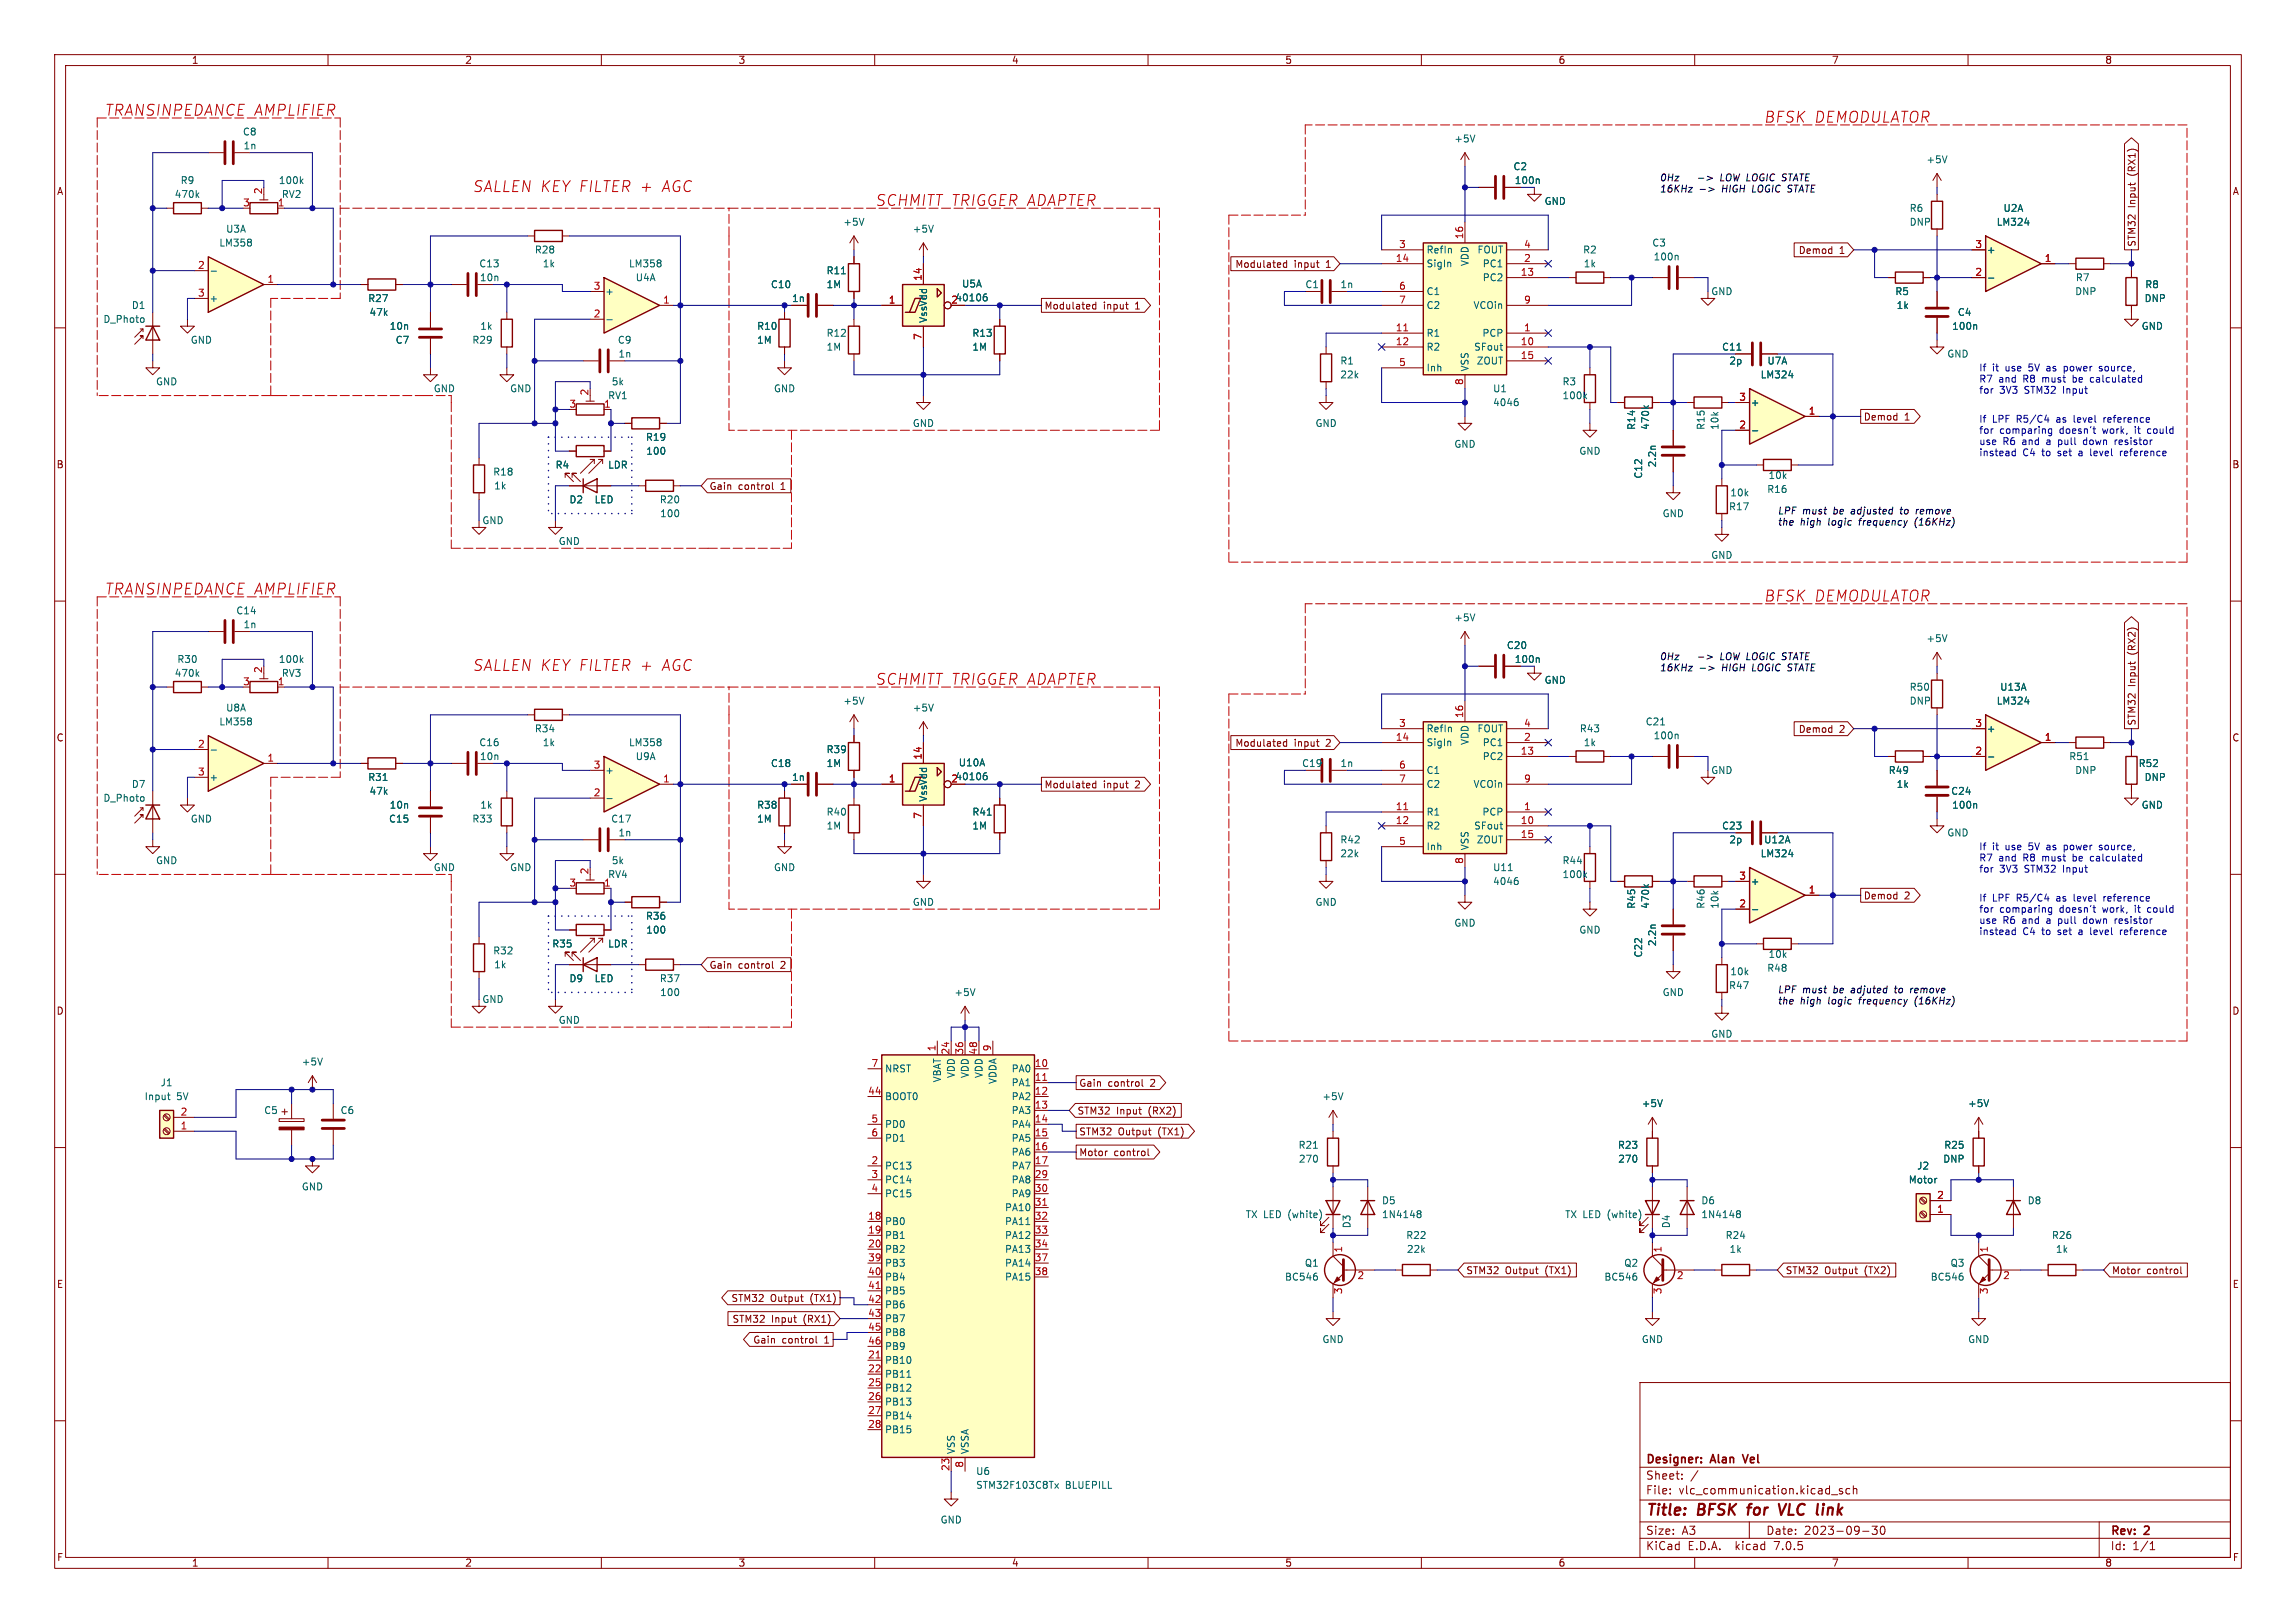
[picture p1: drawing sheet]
<svg xmlns="http://www.w3.org/2000/svg" width="420mm" height="297mm" viewBox="0 0 420 297" stroke-linecap="round" stroke-linejoin="round" font-family="sans-serif">
<defs><g id="words">
<g font-size="2.8" fill="#c20000">
<text x="19" y="21.3">TRANSINPEDANCE AMPLIFIER</text>
<text x="322.6" y="22.6">BFSK DEMODULATOR</text>
<text x="86.4" y="35.3">SALLEN KEY FILTER +</text>
<text x="120.8" y="35.3">AGC</text>
<text x="160" y="37.9">SCHMITT TRIGGER ADAPTER</text>
<text x="19" y="109">TRANSINPEDANCE AMPLIFIER</text>
<text x="322.6" y="110.2">BFSK DEMODULATOR</text>
<text x="86.4" y="122.9">SALLEN KEY FILTER +</text>
<text x="120.8" y="122.9">AGC</text>
<text x="160" y="125.5">SCHMITT TRIGGER ADAPTER</text>
</g>
<g font-size="2.8" fill="#840000">
<text x="301" y="277.8">Title:</text>
<text x="310.4" y="277.8">BFSK for</text>
<text x="326.5" y="277.8">VLC link</text>
</g>
<g font-size="2.1" fill="#840000">
<text x="301" y="268.1">Designer:</text>
<text x="312.9" y="268.1">Alan</text>
<text x="319.3" y="268.1">Vel</text>
<text x="301" y="273.6">File:</text>
<text x="301" y="270.9">Sheet:</text>
<text x="307" y="273.6">vlc_communication.kicad_sch</text>
<text x="301" y="281">Size:</text>
<text x="307.6" y="281">A3</text>
<text x="323" y="281">Date:</text>
<text x="329.9" y="281">2023-09-30</text>
<text x="386" y="281.2">Rev:</text>
<text x="392.2" y="281.2">2</text>
<text x="301" y="283.8">KiCad</text>
<text x="308.6" y="283.8">E.D.A.</text>
<text x="317.4" y="283.8">kicad</text>
<text x="324.5" y="283.8">7.0.5</text>
<text x="386" y="283.8">Id:</text>
<text x="390" y="283.8">1/1</text>
</g>
<g font-size="1.8" fill="#840000">
<text x="35" y="11.8">1</text>
<text x="85" y="11.8">2</text>
<text x="135" y="11.8">3</text>
<text x="185" y="11.8">4</text>
<text x="235" y="11.8">5</text>
<text x="285" y="11.8">6</text>
<text x="335" y="11.8">7</text>
<text x="385" y="11.8">8</text>
<text x="10.4" y="35.8">A</text>
<text x="390.8" y="32.2" transform="rotate(-90 390.8 32.2)">(RX1)</text>
<text x="408.4" y="35.8">A</text>
<text x="390.8" y="38.1" transform="rotate(-90 390.8 38.1)">Input</text>
<text x="329" y="46.6">Demod</text>
<text x="336.5" y="46.6">1</text>
<text x="390.8" y="45.2" transform="rotate(-90 390.8 45.2)">STM32</text>
<text x="226" y="49.2">Modulated</text>
<text x="236.7" y="49.2">input</text>
<text x="242.6" y="49.2">1</text>
<text x="191" y="56.8">Modulated</text>
<text x="201.7" y="56.8">input</text>
<text x="207.6" y="56.8">1</text>
<text x="340.8" y="77.1">Demod</text>
<text x="348.3" y="77.1">1</text>
<text x="10.3" y="85.8">B</text>
<text x="129.7" y="89.8">Gain</text>
<text x="135" y="89.8">control</text>
<text x="142.8" y="89.8">1</text>
<text x="408.3" y="85.8">B</text>
<text x="390.8" y="119.9" transform="rotate(-90 390.8 119.9)">(RX2)</text>
<text x="390.8" y="125.7" transform="rotate(-90 390.8 125.7)">Input</text>
<text x="10.3" y="135.8">C</text>
<text x="226" y="136.8">Modulated</text>
<text x="236.7" y="136.8">input</text>
<text x="242.6" y="136.8">2</text>
<text x="329" y="134.3">Demod</text>
<text x="336.5" y="134.3">2</text>
<text x="390.8" y="132.9" transform="rotate(-90 390.8 132.9)">STM32</text>
<text x="408.3" y="135.8">C</text>
<text x="191" y="144.4">Modulated</text>
<text x="201.7" y="144.4">input</text>
<text x="207.6" y="144.4">2</text>
<text x="340.8" y="164.7">Demod</text>
<text x="348.3" y="164.7">2</text>
<text x="129.7" y="177.4">Gain</text>
<text x="135" y="177.4">control</text>
<text x="142.8" y="177.4">2</text>
<text x="10.3" y="185.8">D</text>
<text x="408.3" y="185.8">D</text>
<text x="197.3" y="199">Gain</text>
<text x="202.6" y="199">control</text>
<text x="210.4" y="199">2</text>
<text x="197" y="204.1">STM32</text>
<text x="197.3" y="207.9">STM32</text>
<text x="204.2" y="204.1">Input</text>
<text x="204.5" y="207.9">Output</text>
<text x="210" y="204.1">(RX2)</text>
<text x="211.8" y="207.9">(TX1)</text>
<text x="197.3" y="211.7">Motor</text>
<text x="203.7" y="211.7">control</text>
<text x="268.1" y="233.3">STM32</text>
<text x="275.3" y="233.3">Output</text>
<text x="282.6" y="233.3">(TX1)</text>
<text x="326.6" y="233.3">STM32</text>
<text x="333.7" y="233.3">Output</text>
<text x="341" y="233.3">(TX2)</text>
<text x="386.2" y="233.3">Motor</text>
<text x="392.6" y="233.3">control</text>
<text x="10.4" y="235.8">E</text>
<text x="133.8" y="238.4">STM32</text>
<text x="140.9" y="238.4">Output</text>
<text x="148.2" y="238.4">(TX1)</text>
<text x="408.3" y="235.8">E</text>
<text x="134" y="242.2">STM32</text>
<text x="141.1" y="242.2">Input</text>
<text x="147" y="242.2">(RX1)</text>
<text x="137.8" y="246">Gain</text>
<text x="143" y="246">control</text>
<text x="150.8" y="246">1</text>
<text x="10.4" y="285.8">F</text>
<text x="35" y="286.8">1</text>
<text x="85" y="286.8">2</text>
<text x="135" y="286.8">3</text>
<text x="185" y="286.8">4</text>
<text x="235" y="286.8">5</text>
<text x="285" y="286.8">6</text>
<text x="335" y="286.8">7</text>
<text x="385" y="286.8">8</text>
<text x="408.4" y="285.8">F</text>
</g>
<g font-size="1.8" fill="#006464">
<text x="44.4" y="25">C8</text>
<text x="44.5" y="27.5">1n</text>
<text x="266" y="26.2">+5V</text>
<text x="33" y="33.8">R9</text>
<text x="50.9" y="33.8">100k</text>
<text x="276.8" y="31.3">C2</text>
<text x="277" y="33.8">100n</text>
<text x="352.3" y="30">+5V</text>
<text x="31.9" y="36.4">470k</text>
<text x="51.5" y="36.4">RV2</text>
<text x="154.2" y="41.5">+5V</text>
<text x="282.5" y="37.7">GND</text>
<text x="349.3" y="38.9">R6</text>
<text x="349.3" y="41.5">DNP</text>
<text x="365.2" y="41.5">LM324</text>
<text x="366.4" y="38.9">U2A</text>
<text x="40.1" y="45.3">LM358</text>
<text x="41.3" y="42.7">U3A</text>
<text x="97.8" y="46.5">R28</text>
<text x="166.9" y="42.7">+5V</text>
<text x="260.9" y="46.5">RefIn</text>
<text x="270.2" y="46.5">FOUT</text>
<text x="289.5" y="46.5">R2</text>
<text x="302.2" y="45.3">C3</text>
<text x="302.4" y="47.8">100n</text>
<text x="363.3" y="46.5">+</text>
<text x="87.6" y="49.1">C13</text>
<text x="87.7" y="51.6">10n</text>
<text x="99.2" y="49.1">1k</text>
<text x="115" y="49.1">LM358</text>
<text x="116.2" y="51.6">U4A</text>
<text x="141" y="52.9">C10</text>
<text x="151.1" y="50.4">R11</text>
<text x="151.1" y="52.9">1M</text>
<text x="175.9" y="52.8">U5A</text>
<text x="238.7" y="52.9">C1</text>
<text x="245.1" y="52.9">1n</text>
<text x="260.9" y="49.1">SigIn</text>
<text x="268.8" y="48.7" transform="rotate(-90 268.8 48.7)">VDD</text>
<text x="271.2" y="51.6">PC2</text>
<text x="271.2" y="49.1">PC1</text>
<text x="289.6" y="49.1">1k</text>
<text x="379.7" y="51.6">R7</text>
<text x="392.4" y="52.9">R8</text>
<text x="18.9" y="59.2">D_Photo</text>
<text x="24.1" y="56.7">D1</text>
<text x="38.2" y="55.4">+</text>
<text x="67.3" y="55.4">R27</text>
<text x="67.5" y="58">47k</text>
<text x="110.6" y="54.2">+</text>
<text x="144.8" y="55.4">1n</text>
<text x="169.7" y="59.2" transform="rotate(-90 169.7 59.2)">VssVdd</text>
<text x="260.9" y="54.2">C1</text>
<text x="260.9" y="56.7">C2</text>
<text x="269.5" y="56.7">VCOin</text>
<text x="313" y="54.2">GND</text>
<text x="346.6" y="54.2">R5</text>
<text x="346.9" y="56.7">1k</text>
<text x="358.1" y="58">C4</text>
<text x="379.5" y="54.2">DNP</text>
<text x="392.2" y="55.4">DNP</text>
<text x="34.8" y="63.1">GND</text>
<text x="71.2" y="60.5">10n</text>
<text x="72.3" y="63.1">C7</text>
<text x="86.3" y="63.1">R29</text>
<text x="87.8" y="60.5">1k</text>
<text x="113" y="63.1">C9</text>
<text x="113.1" y="65.6">1n</text>
<text x="138.4" y="60.5">R10</text>
<text x="138.4" y="63.1">1M</text>
<text x="151.1" y="61.8">R12</text>
<text x="151.1" y="64.3">1M</text>
<text x="177.8" y="61.8">R13</text>
<text x="177.8" y="64.3">1M</text>
<text x="260.9" y="61.8">R1</text>
<text x="260.9" y="64.3">R2</text>
<text x="269.6" y="64.3">SFout</text>
<text x="271.1" y="61.8">PCP</text>
<text x="314.9" y="64.3">C11</text>
<text x="356.1" y="65.6">GND</text>
<text x="357" y="60.5">100n</text>
<text x="391.7" y="60.5">GND</text>
<text x="28.5" y="70.7">GND</text>
<text x="79.3" y="71.9">GND</text>
<text x="93.3" y="71.9">GND</text>
<text x="111.8" y="70.7">5k</text>
<text x="141.5" y="71.9">GND</text>
<text x="245.1" y="66.9">R1</text>
<text x="245.1" y="69.4">22k</text>
<text x="260.9" y="68.1">Inh</text>
<text x="268.8" y="68.1" transform="rotate(-90 268.8 68.1)">VSS</text>
<text x="270.1" y="66.9">ZOUT</text>
<text x="273.1" y="71.9">U1</text>
<text x="285.8" y="70.7">R3</text>
<text x="316.3" y="66.9">2p</text>
<text x="322" y="69.4">LM324</text>
<text x="323.2" y="66.9">U7A</text>
<text x="111.2" y="73.2">RV1</text>
<text x="273.1" y="74.5">4046</text>
<text x="285.8" y="73.2">100k</text>
<text x="320.2" y="74.5">+</text>
<text x="118.1" y="80.8">R19</text>
<text x="118.2" y="83.4">100</text>
<text x="166.9" y="78.3">GND</text>
<text x="240.6" y="78.3">GND</text>
<text x="266" y="82.1">GND</text>
<text x="288.8" y="83.4">GND</text>
<text x="299.3" y="78.7" transform="rotate(-90 299.3 78.7)">R14</text>
<text x="301.8" y="78.7" transform="rotate(-90 301.8 78.7)">470k</text>
<text x="312" y="78.7" transform="rotate(-90 312 78.7)">R15</text>
<text x="314.5" y="78.7" transform="rotate(-90 314.5 78.7)">10k</text>
<text x="90.2" y="87.2">R18</text>
<text x="90.3" y="89.7">1k</text>
<text x="101.6" y="85.9">R4</text>
<text x="111.2" y="85.9">LDR</text>
<text x="300.5" y="87.6" transform="rotate(-90 300.5 87.6)">C12</text>
<text x="303.1" y="85.6" transform="rotate(-90 303.1 85.6)">2.2n</text>
<text x="323.4" y="87.8">10k</text>
<text x="104.1" y="92.3">D2</text>
<text x="108.7" y="92.3">LED</text>
<text x="120.6" y="92.3">R20</text>
<text x="120.7" y="94.8">100</text>
<text x="304.1" y="94.8">GND</text>
<text x="316.2" y="93.5">R17</text>
<text x="316.5" y="91">10k</text>
<text x="323.2" y="90.4">R16</text>
<text x="88.2" y="96.1">GND</text>
<text x="102.1" y="99.9">GND</text>
<text x="313" y="102.4">GND</text>
<text x="43.2" y="112.6">C14</text>
<text x="266" y="113.9">+5V</text>
<text x="44.5" y="115.1">1n</text>
<text x="275.6" y="118.9">C20</text>
<text x="352.3" y="117.7">+5V</text>
<text x="31.9" y="124">470k</text>
<text x="32.4" y="121.5">R30</text>
<text x="50.9" y="121.5">100k</text>
<text x="51.5" y="124">RV3</text>
<text x="277" y="121.5">100n</text>
<text x="282.5" y="125.3">GND</text>
<text x="41.3" y="130.4">U8A</text>
<text x="154.2" y="129.1">+5V</text>
<text x="166.9" y="130.4">+5V</text>
<text x="349.3" y="126.6">R50</text>
<text x="349.3" y="129.1">DNP</text>
<text x="365.2" y="129.1">LM324</text>
<text x="365.8" y="126.6">U13A</text>
<text x="40.1" y="132.9">LM358</text>
<text x="87.6" y="136.7">C16</text>
<text x="97.8" y="134.2">R34</text>
<text x="99.2" y="136.7">1k</text>
<text x="115" y="136.7">LM358</text>
<text x="151.1" y="138">R39</text>
<text x="260.9" y="136.7">SigIn</text>
<text x="260.9" y="134.2">RefIn</text>
<text x="268.8" y="136.3" transform="rotate(-90 268.8 136.3)">VDD</text>
<text x="270.2" y="134.2">FOUT</text>
<text x="271.2" y="136.7">PC1</text>
<text x="288.9" y="134.2">R43</text>
<text x="289.6" y="136.7">1k</text>
<text x="301" y="132.9">C21</text>
<text x="302.4" y="135.4">100n</text>
<text x="363.3" y="134.2">+</text>
<text x="38.2" y="143.1">+</text>
<text x="67.3" y="143.1">R31</text>
<text x="87.7" y="139.3">10n</text>
<text x="110.6" y="141.8">+</text>
<text x="116.2" y="139.3">U9A</text>
<text x="141" y="140.5">C18</text>
<text x="144.8" y="143.1">1n</text>
<text x="151.1" y="140.5">1M</text>
<text x="175.3" y="140.4">U10A</text>
<text x="238.1" y="140.5">C19</text>
<text x="245.1" y="140.5">1n</text>
<text x="260.9" y="141.8">C1</text>
<text x="271.2" y="139.3">PC2</text>
<text x="313" y="141.8">GND</text>
<text x="345.4" y="141.8">R49</text>
<text x="378.4" y="139.3">R51</text>
<text x="379.5" y="141.8">DNP</text>
<text x="391.1" y="140.5">R52</text>
<text x="392.2" y="143.1">DNP</text>
<text x="18.9" y="146.9">D_Photo</text>
<text x="24.1" y="144.3">D7</text>
<text x="67.5" y="145.6">47k</text>
<text x="71.2" y="148.1">10n</text>
<text x="87.8" y="148.1">1k</text>
<text x="138.4" y="148.1">R38</text>
<text x="151.1" y="149.4">R40</text>
<text x="169.7" y="146.8" transform="rotate(-90 169.7 146.8)">VssVdd</text>
<text x="177.8" y="149.4">R41</text>
<text x="260.9" y="149.4">R1</text>
<text x="260.9" y="144.3">C2</text>
<text x="269.5" y="144.3">VCOin</text>
<text x="271.1" y="149.4">PCP</text>
<text x="346.9" y="144.3">1k</text>
<text x="356.9" y="145.6">C24</text>
<text x="357" y="148.1">100n</text>
<text x="391.7" y="148.1">GND</text>
<text x="34.8" y="150.7">GND</text>
<text x="71.1" y="150.7">C15</text>
<text x="86.3" y="150.7">R33</text>
<text x="111.7" y="150.7">C17</text>
<text x="113.1" y="153.2">1n</text>
<text x="138.4" y="150.7">1M</text>
<text x="151.1" y="152">1M</text>
<text x="177.8" y="152">1M</text>
<text x="245.1" y="154.5">R42</text>
<text x="260.9" y="152">R2</text>
<text x="260.9" y="155.8">Inh</text>
<text x="268.8" y="155.7" transform="rotate(-90 268.8 155.7)">VSS</text>
<text x="269.6" y="152">SFout</text>
<text x="270.1" y="154.5">ZOUT</text>
<text x="314.9" y="152">C23</text>
<text x="316.3" y="154.5">2p</text>
<text x="322.6" y="154.5">U12A</text>
<text x="356.1" y="153.2">GND</text>
<text x="28.5" y="158.3">GND</text>
<text x="79.3" y="159.6">GND</text>
<text x="93.3" y="159.6">GND</text>
<text x="111.2" y="160.8">RV4</text>
<text x="111.8" y="158.3">5k</text>
<text x="141.5" y="159.6">GND</text>
<text x="245.1" y="157">22k</text>
<text x="273.1" y="159.6">U11</text>
<text x="285.8" y="158.3">R44</text>
<text x="285.8" y="160.8">100k</text>
<text x="322" y="157">LM324</text>
<text x="166.9" y="165.9">GND</text>
<text x="240.6" y="165.9">GND</text>
<text x="273.1" y="162.1">4046</text>
<text x="299.3" y="166.4" transform="rotate(-90 299.3 166.4)">R45</text>
<text x="301.8" y="166.4" transform="rotate(-90 301.8 166.4)">470k</text>
<text x="312" y="166.4" transform="rotate(-90 312 166.4)">R46</text>
<text x="314.5" y="166.4" transform="rotate(-90 314.5 166.4)">10k</text>
<text x="320.2" y="162.1">+</text>
<text x="101" y="173.5">R35</text>
<text x="111.2" y="173.5">LDR</text>
<text x="118.1" y="168.5">R36</text>
<text x="118.2" y="171">100</text>
<text x="266" y="169.7">GND</text>
<text x="288.8" y="171">GND</text>
<text x="303.1" y="173.2" transform="rotate(-90 303.1 173.2)">2.2n</text>
<text x="90.2" y="174.8">R32</text>
<text x="90.3" y="177.4">1k</text>
<text x="104.1" y="179.9">D9</text>
<text x="108.7" y="179.9">LED</text>
<text x="120.6" y="179.9">R37</text>
<text x="300.5" y="175.3" transform="rotate(-90 300.5 175.3)">C22</text>
<text x="316.5" y="178.6">10k</text>
<text x="323.2" y="178">R48</text>
<text x="323.4" y="175.5">10k</text>
<text x="88.2" y="183.7">GND</text>
<text x="120.7" y="182.4">100</text>
<text x="174.5" y="182.4">+5V</text>
<text x="304.1" y="182.4">GND</text>
<text x="316.2" y="181.2">R47</text>
<text x="102.1" y="187.5">GND</text>
<text x="313" y="190.1">GND</text>
<text x="55.2" y="195.1">+5V</text>
<text x="161.8" y="196.4">NRST</text>
<text x="174.8" y="197.3" transform="rotate(-90 174.8 197.3)">VDD</text>
<text x="177.4" y="197.3" transform="rotate(-90 177.4 197.3)">VDD</text>
<text x="179.9" y="197.3" transform="rotate(-90 179.9 197.3)">VDD</text>
<text x="185" y="196.4">PA0</text>
<text x="26.4" y="201.5">Input</text>
<text x="29.3" y="198.9">J1</text>
<text x="32.3" y="201.5">5V</text>
<text x="161.8" y="201.5">BOOT0</text>
<text x="172.3" y="198.1" transform="rotate(-90 172.3 198.1)">VBAT</text>
<text x="182.4" y="198.4" transform="rotate(-90 182.4 198.4)">VDDA</text>
<text x="185" y="198.9">PA1</text>
<text x="185" y="201.5">PA2</text>
<text x="241.8" y="201.5">+5V</text>
<text x="300.3" y="202.8">+5V</text>
<text x="360" y="202.8">+5V</text>
<text x="48.3" y="204">C5</text>
<text x="62.2" y="204">C6</text>
<text x="161.8" y="206.6">PD0</text>
<text x="161.8" y="209.1">PD1</text>
<text x="185" y="204">PA3</text>
<text x="185" y="206.6">PA4</text>
<text x="185" y="209.1">PA5</text>
<text x="161.8" y="214.2">PC13</text>
<text x="185" y="211.6">PA6</text>
<text x="185" y="214.2">PA7</text>
<text x="237.5" y="210.4">R21</text>
<text x="237.5" y="212.9">270</text>
<text x="295.9" y="210.4">R23</text>
<text x="296" y="212.9">270</text>
<text x="350.6" y="214.2">J2</text>
<text x="355.4" y="212.9">DNP</text>
<text x="355.6" y="210.4">R25</text>
<text x="55.2" y="218">GND</text>
<text x="161.8" y="216.7">PC14</text>
<text x="161.8" y="219.3">PC15</text>
<text x="183.8" y="221.8">PA10</text>
<text x="185" y="216.7">PA8</text>
<text x="185" y="219.3">PA9</text>
<text x="252.7" y="220.5">D5</text>
<text x="311.2" y="220.5">D6</text>
<text x="349.1" y="216.7">Motor</text>
<text x="370.8" y="220.5">D8</text>
<text x="161.8" y="224.3">PB0</text>
<text x="161.8" y="226.9">PB1</text>
<text x="183.8" y="224.3">PA11</text>
<text x="183.8" y="226.9">PA12</text>
<text x="227.8" y="223.1">TX LED (white)</text>
<text x="247.2" y="224.8" transform="rotate(-90 247.2 224.8)">D3</text>
<text x="252.7" y="223.1">1N4148</text>
<text x="257.2" y="226.9">R22</text>
<text x="286.2" y="223.1">TX LED (white)</text>
<text x="305.6" y="224.8" transform="rotate(-90 305.6 224.8)">D4</text>
<text x="311.2" y="223.1">1N4148</text>
<text x="315.6" y="226.9">R24</text>
<text x="375.3" y="226.9">R26</text>
<text x="161.8" y="229.4">PB2</text>
<text x="161.8" y="232">PB3</text>
<text x="183.8" y="229.4">PA13</text>
<text x="183.8" y="232">PA14</text>
<text x="238.6" y="232">Q1</text>
<text x="257.3" y="229.4">22k</text>
<text x="297" y="232">Q2</text>
<text x="316.3" y="229.4">1k</text>
<text x="356.7" y="232">Q3</text>
<text x="376" y="229.4">1k</text>
<text x="161.8" y="234.5">PB4</text>
<text x="161.8" y="237">PB5</text>
<text x="161.8" y="239.6">PB6</text>
<text x="183.8" y="234.5">PA15</text>
<text x="235" y="234.5">BC546</text>
<text x="293.4" y="234.5">BC546</text>
<text x="353.1" y="234.5">BC546</text>
<text x="161.8" y="242.1">PB7</text>
<text x="161.8" y="244.7">PB8</text>
<text x="241.8" y="245.9">GND</text>
<text x="300.3" y="245.9">GND</text>
<text x="360" y="245.9">GND</text>
<text x="161.8" y="249.7">PB10</text>
<text x="161.8" y="247.2">PB9</text>
<text x="161.8" y="252.3">PB11</text>
<text x="161.8" y="254.8">PB12</text>
<text x="161.8" y="257.4">PB13</text>
<text x="161.8" y="259.9">PB14</text>
<text x="161.8" y="262.4">PB15</text>
<text x="174.8" y="266.2" transform="rotate(-90 174.8 266.2)">VSS</text>
<text x="177.4" y="266.2" transform="rotate(-90 177.4 266.2)">VSSA</text>
<text x="178.5" y="270.1">U6</text>
<text x="178.5" y="272.6">STM32F103C8Tx</text>
<text x="194.8" y="272.6">BLUEPILL</text>
<text x="172" y="279">GND</text>
</g>
<g font-size="1.8" fill="#a90000">
<text x="48" y="35.6" transform="rotate(-90 48 35.6)">2</text>
<text x="44.4" y="37.8">3</text>
<text x="50.8" y="37.8">1</text>
<text x="255.9" y="45.5">3</text>
<text x="267.7" y="43.8" transform="rotate(-90 267.7 43.8)">16</text>
<text x="278.7" y="45.5">4</text>
<text x="361.3" y="45.5">3</text>
<text x="36.2" y="49.3">2</text>
<text x="48.9" y="51.8">1</text>
<text x="108.6" y="53.1">3</text>
<text x="168.7" y="51.4" transform="rotate(-90 168.7 51.4)">14</text>
<text x="255.3" y="48">14</text>
<text x="255.9" y="53.1">6</text>
<text x="278.1" y="50.5">13</text>
<text x="278.7" y="48">2</text>
<text x="361.3" y="50.5">2</text>
<text x="374" y="48">1</text>
<text x="36.2" y="54.4">3</text>
<text x="108.6" y="58.2">2</text>
<text x="121.3" y="55.6">1</text>
<text x="162.5" y="55.6">1</text>
<text x="174" y="55.6">240106</text>
<text x="255.9" y="55.6">7</text>
<text x="278.7" y="55.6">9</text>
<text x="168.7" y="62.3" transform="rotate(-90 168.7 62.3)">7</text>
<text x="255.3" y="60.7">11</text>
<text x="255.3" y="63.2">12</text>
<text x="278.1" y="63.2">10</text>
<text x="278.1" y="65.8">15</text>
<text x="278.7" y="60.7">1</text>
<text x="255.9" y="67.1">5</text>
<text x="267.7" y="70.5" transform="rotate(-90 267.7 70.5)">8</text>
<text x="104.1" y="74.7">3</text>
<text x="107.7" y="72.4" transform="rotate(-90 107.7 72.4)">2</text>
<text x="110.5" y="74.7">1</text>
<text x="318.1" y="73.4">3</text>
<text x="330.8" y="75.9">1</text>
<text x="318.1" y="78.5">2</text>
<text x="44.4" y="125.5">3</text>
<text x="48" y="123.2" transform="rotate(-90 48 123.2)">2</text>
<text x="50.8" y="125.5">1</text>
<text x="267.7" y="131.4" transform="rotate(-90 267.7 131.4)">16</text>
<text x="36.2" y="136.9">2</text>
<text x="255.3" y="135.6">14</text>
<text x="255.9" y="133.1">3</text>
<text x="278.7" y="135.6">2</text>
<text x="278.7" y="133.1">4</text>
<text x="361.3" y="133.1">3</text>
<text x="374" y="135.6">1</text>
<text x="36.2" y="142">3</text>
<text x="48.9" y="139.4">1</text>
<text x="108.6" y="140.7">3</text>
<text x="121.3" y="143.3">1</text>
<text x="162.5" y="143.3">1</text>
<text x="168.7" y="139.1" transform="rotate(-90 168.7 139.1)">14</text>
<text x="174" y="143.3">240106</text>
<text x="255.9" y="140.7">6</text>
<text x="255.9" y="143.3">7</text>
<text x="278.1" y="138.2">13</text>
<text x="278.7" y="143.3">9</text>
<text x="361.3" y="138.2">2</text>
<text x="108.6" y="145.8">2</text>
<text x="168.7" y="149.9" transform="rotate(-90 168.7 149.9)">7</text>
<text x="255.3" y="148.3">11</text>
<text x="278.7" y="148.3">1</text>
<text x="255.3" y="150.9">12</text>
<text x="255.9" y="154.7">5</text>
<text x="278.1" y="150.9">10</text>
<text x="278.1" y="153.4">15</text>
<text x="107.7" y="160.1" transform="rotate(-90 107.7 160.1)">2</text>
<text x="267.7" y="158.1" transform="rotate(-90 267.7 158.1)">8</text>
<text x="318.1" y="161">3</text>
<text x="104.1" y="162.3">3</text>
<text x="110.5" y="162.3">1</text>
<text x="318.1" y="166.1">2</text>
<text x="330.8" y="163.6">1</text>
<text x="159.4" y="195.3">7</text>
<text x="171.2" y="192.4" transform="rotate(-90 171.2 192.4)">1</text>
<text x="173.7" y="193" transform="rotate(-90 173.7 193)">24</text>
<text x="176.3" y="193" transform="rotate(-90 176.3 193)">36</text>
<text x="178.8" y="193" transform="rotate(-90 178.8 193)">48</text>
<text x="181.4" y="192.4" transform="rotate(-90 181.4 192.4)">9</text>
<text x="189.2" y="195.3">10</text>
<text x="189.2" y="197.9">11</text>
<text x="158.7" y="200.4">44</text>
<text x="189.2" y="200.4">12</text>
<text x="189.2" y="202.9">13</text>
<text x="33" y="206.8">1</text>
<text x="33" y="204.2">2</text>
<text x="159.4" y="205.5">5</text>
<text x="159.4" y="208">6</text>
<text x="189.2" y="205.5">14</text>
<text x="189.2" y="208">15</text>
<text x="159.4" y="213.1">2</text>
<text x="159.4" y="215.6">3</text>
<text x="189.2" y="210.6">16</text>
<text x="189.2" y="213.1">17</text>
<text x="189.2" y="215.6">29</text>
<text x="159.4" y="218.2">4</text>
<text x="189.2" y="218.2">30</text>
<text x="189.2" y="220.7">31</text>
<text x="354.3" y="222">1</text>
<text x="354.3" y="219.5">2</text>
<text x="158.7" y="223.3">18</text>
<text x="158.7" y="225.8">19</text>
<text x="189.2" y="223.3">32</text>
<text x="189.2" y="225.8">33</text>
<text x="158.7" y="228.3">20</text>
<text x="158.7" y="230.9">39</text>
<text x="158.7" y="233.4">40</text>
<text x="189.2" y="228.3">34</text>
<text x="189.2" y="230.9">37</text>
<text x="189.2" y="233.4">38</text>
<text x="245.7" y="229.3" transform="rotate(-90 245.7 229.3)">1</text>
<text x="304.2" y="229.3" transform="rotate(-90 304.2 229.3)">1</text>
<text x="363.9" y="229.3" transform="rotate(-90 363.9 229.3)">1</text>
<text x="158.7" y="236">41</text>
<text x="158.7" y="238.5">42</text>
<text x="245.7" y="236.9" transform="rotate(-90 245.7 236.9)">3</text>
<text x="248.3" y="234.3">2</text>
<text x="304.2" y="236.9" transform="rotate(-90 304.2 236.9)">3</text>
<text x="306.7" y="234.3">2</text>
<text x="363.9" y="236.9" transform="rotate(-90 363.9 236.9)">3</text>
<text x="366.4" y="234.3">2</text>
<text x="158.7" y="241">43</text>
<text x="158.7" y="243.6">45</text>
<text x="158.7" y="248.7">21</text>
<text x="158.7" y="251.2">22</text>
<text x="158.7" y="246.1">46</text>
<text x="158.7" y="253.7">25</text>
<text x="158.7" y="256.3">26</text>
<text x="158.7" y="258.8">27</text>
<text x="158.7" y="261.4">28</text>
<text x="173.7" y="269.2" transform="rotate(-90 173.7 269.2)">23</text>
<text x="176.3" y="268.6" transform="rotate(-90 176.3 268.6)">8</text>
</g>
<g font-size="1.8">
<text x="303.5" y="33.3">0Hz</text>
<text x="303.5" y="35.3">16KHz</text>
<text x="314.7" y="33.3">LOW LOGIC STATE</text>
<text x="314.9" y="35.3">HIGH LOGIC STATE</text>
<text x="325.1" y="94.2">LPF must</text>
<text x="335.3" y="94.2">be</text>
<text x="338.6" y="94.2">adjusted</text>
<text x="347.8" y="94.2">to</text>
<text x="350.7" y="94.2">remove</text>
<text x="325.1" y="96.3">the</text>
<text x="329.2" y="96.3">high</text>
<text x="334.3" y="96.3">logic</text>
<text x="340.1" y="96.3">frequency</text>
<text x="350.4" y="96.3">(16KHz)</text>
<text x="303.5" y="120.9">0Hz</text>
<text x="303.5" y="122.9">16KHz</text>
<text x="314.7" y="120.9">LOW LOGIC STATE</text>
<text x="314.9" y="122.9">HIGH LOGIC STATE</text>
<text x="325.1" y="181.9">LPF must</text>
<text x="325.1" y="183.9">the</text>
<text x="329.2" y="183.9">high</text>
<text x="334.3" y="183.9">logic</text>
<text x="335.3" y="181.9">be</text>
<text x="338.6" y="181.9">adjuted</text>
<text x="340.1" y="183.9">frequency</text>
<text x="346.7" y="181.9">to</text>
<text x="349.7" y="181.9">remove</text>
<text x="350.4" y="183.9">(16KHz)</text>
</g>
<g font-size="1.8" fill="#0000c2">
<text x="361.9" y="68.1">If</text>
<text x="361.9" y="70.1">R7</text>
<text x="364.4" y="68.1">it</text>
<text x="365.5" y="70.1">and</text>
<text x="366.8" y="68.1">use</text>
<text x="370.1" y="70.1">R8</text>
<text x="371.2" y="68.1">5V as</text>
<text x="373.6" y="70.1">must</text>
<text x="377.8" y="68.1">power</text>
<text x="379.3" y="70.1">be</text>
<text x="382.7" y="70.1">calculated</text>
<text x="384.4" y="68.1">source,</text>
<text x="361.9" y="77.4">If</text>
<text x="361.9" y="72.1">for</text>
<text x="364.4" y="77.4">LPF R5/C4</text>
<text x="365.7" y="72.1">3V3</text>
<text x="370.3" y="72.1">STM32</text>
<text x="376.2" y="77.4">as</text>
<text x="377.4" y="72.1">Input</text>
<text x="379.5" y="77.4">level</text>
<text x="385.1" y="77.4">reference</text>
<text x="361.9" y="79.5">for</text>
<text x="361.9" y="81.5">use</text>
<text x="361.9" y="83.6">instead</text>
<text x="365.7" y="79.5">comparing</text>
<text x="366.3" y="81.5">R6</text>
<text x="369.9" y="81.5">and</text>
<text x="369.9" y="83.6">C4</text>
<text x="373.5" y="83.6">to</text>
<text x="374.4" y="81.5">a</text>
<text x="376.5" y="83.6">set</text>
<text x="376.7" y="81.5">pull</text>
<text x="376.7" y="79.5">doesn't</text>
<text x="380.4" y="83.6">a</text>
<text x="381.4" y="81.5">down</text>
<text x="382.7" y="83.6">level</text>
<text x="384.7" y="79.5">work,</text>
<text x="387.3" y="81.5">resistor</text>
<text x="388.2" y="83.6">reference</text>
<text x="390.7" y="79.5">it</text>
<text x="393.1" y="79.5">could</text>
<text x="361.9" y="155.7">If</text>
<text x="364.4" y="155.7">it</text>
<text x="366.8" y="155.7">use</text>
<text x="371.2" y="155.7">5V as</text>
<text x="377.8" y="155.7">power</text>
<text x="384.4" y="155.7">source,</text>
<text x="361.9" y="157.7">R7</text>
<text x="361.9" y="159.8">for</text>
<text x="365.5" y="157.7">and</text>
<text x="365.7" y="159.8">3V3</text>
<text x="370.1" y="157.7">R8</text>
<text x="370.3" y="159.8">STM32</text>
<text x="373.6" y="157.7">must</text>
<text x="377.4" y="159.8">Input</text>
<text x="379.3" y="157.7">be</text>
<text x="382.7" y="157.7">calculated</text>
<text x="361.9" y="165.1">If</text>
<text x="361.9" y="167.1">for</text>
<text x="364.4" y="165.1">LPF R5/C4</text>
<text x="365.7" y="167.1">comparing</text>
<text x="376.2" y="165.1">as</text>
<text x="376.7" y="167.1">doesn't</text>
<text x="379.5" y="165.1">level</text>
<text x="384.7" y="167.1">work,</text>
<text x="385.1" y="165.1">reference</text>
<text x="390.7" y="167.1">it</text>
<text x="393.1" y="167.1">could</text>
<text x="361.9" y="169.2">use</text>
<text x="361.9" y="171.2">instead</text>
<text x="366.3" y="169.2">R6</text>
<text x="369.9" y="169.2">and</text>
<text x="369.9" y="171.2">C4</text>
<text x="373.5" y="171.2">to</text>
<text x="374.4" y="169.2">a</text>
<text x="376.5" y="171.2">set</text>
<text x="376.7" y="169.2">pull</text>
<text x="380.4" y="171.2">a</text>
<text x="381.4" y="169.2">down</text>
<text x="382.7" y="171.2">level</text>
<text x="387.3" y="169.2">resistor</text>
<text x="388.2" y="171.2">reference</text>
</g>
</g></defs>
<g fill="none" stroke="#840000" stroke-width=".18">
<path d="M10 10h400v277h-400zM12 12h396v273h-396zM60 10v2M110 10v2M160 10v2M210 10v2M260 10v2M310 10v2M360 10v2M47.5 36.6h1.5M48.3 35.6v1M50.8 38.1h1.3"/>
<path d="M10 60h2M96.5 43.2h1.3M102.9 43.2h1.2M168.9 44.5l-.8 1.2M168.9 44.5v2.5M168.9 44.5l.8 1.2M182.9 58.4v1.3M408 60h2M182.9 64.8v1.2M10 110h2M38.1 115.6h2.8M42.9 115.6h2.8"/>
<path d="M408 110h2M30.5 125.7h1.2M36.8 125.7h1.3M47.5 124.2h1.5M48.3 123.2v1M50.8 125.7h1.3M66 139.7h1.3M72.4 139.7h1.3M287 138.4h1.3M293.4 138.4h1.2M354.3 123.2v1.3M354.3 129.5v1.3"/>
<path d="M10 160h2M408 160h2M103.4 175v-.8h.7h-.7l1.5 1.6M104.1 176.5h7.7M104.1 170.2h1.3M104.6 175v-.8h.8h-.8l1.6 1.6M107.9 171.7h.8M108.7 171.7l-2.5 2.5M108.7 171.7v.8M109.5 171.7h.7M110.2 171.7l-2.5 2.5M110.2 171.7v.8"/>
<path d="M110.5 170.2h1.3M295.9 161.3h1.3M302.3 161.3h1.2M308.6 161.3h1.3M315 161.3h1.2M10 210h2M361.9 204.5l.8 1.2M361.9 204.5v3.8M361.9 213.4v1.2M361.9 204.5l-.7 1.2M408 210h2M373.4 232.4h1.2"/>
<path d="M379.7 232.4h1.3M10 260h2M300 253h108v32h-108zM408 260h2M300 278.5h108M300 274.5h108M300 268.5h108M305.5 273.2v.2M305.5 272.5v.1M307.7 270.5v.2M307.7 269.8v.1M310.6 269.1l-1.3 1.9"/>
<path d="M320 278.5v3M335 273.5h1.2M337 272.5l-.3-.1-.3 .2 .1 .2 .5 .2v.3h-.6M338.4 272.5l-.5-.1-.2 .3v.4l.1 .2h.6M339 272.5l.2-.1 .4 .1 .1 .9M339 271.9v1.5M342.4 279.3h1l-.5 .6 .4 .1v.6l-.2 .2h-.4l-.3-.2M344.2 279.4l.1-.1a.8 .8 0 0 1 .5 .7 .8 .8 0 0 1-.5 .8 1 1 0 0 1-.1-1.4zM384 278.5v6.5M60 285v2M110 285v2M160 285v2"/>
<path d="M210 285v2M260 285v2M300 281.5h108M310 285v2M340.7 280.2h1.2M360 285v2M393.3 283.6h.9M393.3 282.5l.4-.4v1.5"/>
</g>
<path d="M325.4 275.2l.4 2 .9-2" fill="none" stroke="#840000" stroke-width=".4"/>
<path d="M311.2 267.5v.2M311.2 266.8v.1" fill="none" stroke="#840000" stroke-width=".3"/>
<g fill="none" stroke="#840000" stroke-width=".25">
<path d="M45.7 37.1h5.1v2h-5.1zM97.8 42.2h5.1v2h-5.1zM181.9 59.7h2v5.1h-2zM31.7 124.7h5.1v2h-5.1zM45.7 124.7h5.1v2h-5.1zM67.3 138.7h5.1v2h-5.1zM288.3 137.4h5.1v2h-5.1zM353.3 124.5h2v5h-2zM105.4 169.2h5.1v2h-5.1zM106.7 176.5l2.5-1.2v2.5zM106.7 175.3v2.5M297.2 160.3h5.1v2h-5.1z"/>
<path d="M309.9 160.3h5.1v2h-5.1zM360.9 208.3h2.1v5.1h-2.1zM374.6 231.4h5.1v2h-5.1z"/>
</g>
<path d="M55.1 33.1l.3 .5M55.4 32.8l-.5 .4M170.7 41.2l-.4 1.3M36 123.3l.4 .5M36.4 122.9l-.5 .5M55.1 120.7l.3 .5M55.4 120.4l-.5 .5M300.7 161.9l.5 .5M301.6 161.9l-.5 .3M363.8 201.2l-.5 1.3" fill="none" stroke="#006464" stroke-width=".18"/>
<path d="M41.1 113.5v4.1M42.7 113.5v4.1" fill="none" stroke="#840000" stroke-width=".51"/>
<path d="M165.1 52.1h7.6v7.6h-7.6z" fill="#ffffc2" stroke="#ffffc2" stroke-width=".18"/>
<g fill="#ffffc2">
<path d="M168.4 54.6l-1 2.6h-1z"/>
<path d="M167.4 54.6h1.8l-3.6 2.6h.8z"/>
<path d="M171.4 52.8l.8 .8-.8 .8z"/>
</g>
<path d="M91.7 58.4h2v5.1h-2zM165.1 52.1h7.6v7.6h-7.6zM168.4 54.6l-1 2.6h-1M169.2 54.6h-1.8l-1 2.6h-.8M171.4 52.8l.8 .8-.8 .8zM379.7 47.2h5.1v2.1h-5.1zM105.4 73.9h5.1v2h-5.1zM115.6 76.5h5v2h-5zM181.9 147.3h2v5.1h-2zM289.8 156.2h2v5.1h-2zM313.9 176.5h2.1v5.1h-2.1z" fill="none" stroke="#840000" stroke-width=".25"/>
<g fill="none" stroke="#840000" stroke-width=".18">
<path d="M78.7 57.2v2.7M82.5 52.1h2.8M92.7 57.2v1.2M161.3 55.9h3.8M168.9 48.3v3.8M168.9 59.7v3.8M378.5 48.3h1.2M384.8 48.3h1.3M78.7 67.3v1.3h1.3l-1.3 1.3-1.2-1.3h1.2M78.7 62v2.8M92.7 67.3v1.3h1.3l-1.3 1.3-1.3-1.3h1.3M92.7 63.5v1.3"/>
<path d="M107.2 73.4h1.5M107.9 72.4v1M110.5 74.9h1.3M114.3 77.5h1.3M120.6 77.5h1.3M168.9 72.4v1.3h1.3l-1.3 1.2-1.3-1.2h1.3M268 115.6l-.8 1.2M268 115.6v2.5M268 115.6l.7 1.2M168.9 132.1v2.5M168.9 132.1l-.8 1.3M168.9 132.1l.8 1.3"/>
<path d="M270.5 121.9h2.8M275.3 121.9h2.8M280.7 121.9v1.3h1.2l-1.2 1.3-1.3-1.3h1.3M302.3 138.4h2.8M307.1 138.4h2.8M78.7 154.9v1.3h1.3l-1.3 1.3-1.2-1.3h1.2M182.9 146.1v1.2M182.9 152.4v1.3M290.8 154.9v1.3M312.4 141v1.2h1.3l-1.3 1.3-1.3-1.3h1.3M290.8 161.3v1.3M315 175.3v1.2"/>
<path d="M176.5 184.2l.8 1.2M176.5 184.2v2.5M176.5 184.2l-.7 1.2M315 184.2v1.2h1.2l-1.2 1.3-1.3-1.3h1.3M315 181.6v1.3"/>
<circle cx="173.4" cy="55.9" r=".63"/>
</g>
<path d="M180.1 54.3h.4l.1 .2-.1 .4-.4 .2M180.5 53.8l-.4 .1M269.8 112.3l-.4 1.3M170.7 128.8l-.4 1.3M281.4 120.4l.2 .2v.6M306.8 134.4l.2 .1v.7M290.2 159.8l-.4 .4M289.9 160.1l.3 .5M178.3 180.9l-.4 1.3" fill="none" stroke="#006464" stroke-width=".18"/>
<path d="M85.6 50v4.1M87.1 50v4.1M76.7 60.2h4.1M76.7 61.7h4.1M273.6 119.9v4.1M275.1 119.9v4.1M305.3 136.4v4.1M306.8 136.4v4.1" fill="none" stroke="#840000" stroke-width=".51"/>
<path d="M165.1 139.7h7.6v7.6h-7.6z" fill="#ffffc2" stroke="#ffffc2" stroke-width=".18"/>
<g fill="#ffffc2">
<path d="M168.4 142.2l-1 2.6h-1z"/>
<path d="M167.4 142.2h1.8l-3.6 2.6h.8z"/>
<path d="M171.4 140.5l.8 .7-.8 .8z"/>
</g>
<g fill="none" stroke="#840000" stroke-width=".25">
<path d="M165.1 139.7h7.6v7.6h-7.6zM168.4 142.2l-1 2.6h-1M169.2 142.2h-1.8l-1 2.6h-.8M171.4 140.5l.8 .7-.8 .8zM161.3 193h27.9v73.7h-27.9z"/>
<circle cx="303.5" cy="232.4" r="2.82"/>
</g>
<g fill="none" stroke="#840000" stroke-width=".18">
<path d="M168.9 135.9v3.8M161.3 143.5h3.8M168.9 147.3v3.8M168.9 160v1.3h1.3l-1.3 1.3-1.3-1.3h1.3M158.7 195.6h2.6M171.4 190.5v2.5M174 190.5v2.5M176.5 190.5v2.5M179.1 190.5v2.5M181.6 190.5v2.5M189.2 195.6h2.6M189.2 198.1h2.6"/>
<path d="M158.7 200.7h2.6M158.7 205.7h2.6M158.7 208.3h2.6M158.7 213.4h2.6M158.7 215.9h2.6M158.7 218.4h2.6M189.2 200.7h2.6M189.2 203.2h2.6M189.2 205.7h2.6M189.2 208.3h2.6M189.2 210.8h2.6M189.2 213.4h2.6"/>
<path d="M189.2 215.9h2.6M189.2 218.4h2.6M158.7 223.5h2.6M158.7 226.1h2.6M158.7 228.6h2.6M158.7 231.1h2.6M158.7 233.7h2.6M158.7 236.2h2.6M158.7 238.8h2.6M189.2 223.5h2.6M189.2 226.1h2.6M189.2 228.6h2.6"/>
<path d="M189.2 221h2.6M189.2 231.1h2.6M189.2 233.7h2.6M302.3 227.3v2.6l1.9 1.9M304.2 233l-1.9 1.9v2.6M304.2 232.4h5.7M158.7 248.9h2.6M158.7 251.5h2.6M158.7 254h2.6M158.7 256.5h2.6M158.7 259.1h2.6M158.7 241.3h2.6"/>
<path d="M158.7 243.8h2.6M158.7 246.4h2.6M243.8 240v1.3h-1.2l1.2 1.3 1.3-1.3h-1.3M302.3 240v1.3h-1.3l1.3 1.3 1.2-1.3h-1.2M158.7 261.6h2.6M174 273v1.3h-1.3l1.3 1.3 1.3-1.3h-1.3M174 266.7v2.5M176.5 266.7v2.5"/>
<circle cx="173.4" cy="143.5" r=".63"/>
</g>
<path d="M180.1 141.9h.2l.3 .2-.1 .5-.4 .1M180.5 141.4l-.4 .1M299.3 233.6v.5M165.9 252h.7M193 271.5l.6 .9M193.6 271.5l-.6 .9" fill="none" stroke="#006464" stroke-width=".18"/>
<path d="M161.3 193h27.9v73.7h-27.9z" fill="#ffffc2" stroke="#ffffc2" stroke-width=".18"/>
<path d="M190.7 197.7h.8M160.3 235.8h.7M190.7 220.6h.8M160.3 248.5h.7" fill="none" stroke="#a90000" stroke-width=".18"/>
<path d="M304.2 230.5v3.8" fill="none" stroke="#840000" stroke-width=".51"/>
<path d="M303 233.7l.5 .5-1 .5z" fill="#840000" stroke="#840000" stroke-width=".18"/>
<path d="M38.1 134.6l10.2 5.1-10.2 5.1z" fill="#ffffc2"/>
<path d="M388.9 50.8h2v5.1h-2zM105.4 81.5h5.1v2.1h-5.1zM38.1 134.6l10.2 5.1-10.2 5.1z" fill="none" stroke="#840000" stroke-width=".25"/>
<g fill="none" stroke="#840000" stroke-width=".18">
<path d="M389.9 55.9v2.5h1.3l-1.3 1.3-1.3-1.3h1.3M389.9 49.5v1.3M104.1 82.6h1.3M107.9 84.1h.8M108.7 84.1l-2.5 2.5M108.7 84.1v.7M109.5 84.1h.7M110.2 84.1l-2.5 2.5M110.2 84.1v.7M110.5 82.6h1.3M35.6 137.2h2.5M48.3 139.7h2.5"/>
<path d="M35.6 142.2h2.5"/>
</g>
<path d="M38.6 137.3h1" fill="none" stroke="#006464" stroke-width=".18"/>
<path d="M363.2 43.2l10.2 5.1-10.2 5z" fill="#ffffc2"/>
<path d="M31.7 37.1h5.1v2h-5.1zM363.2 43.2l10.2 5.1-10.2 5zM106.7 88.9l2.5-1.3v2.6zM106.7 87.6v2.6M307.3 219.7h2.6M308.6 219.7l1.3 2.5h-2.6zM315 231.4h5v2h-5z" fill="none" stroke="#840000" stroke-width=".25"/>
<g fill="none" stroke="#840000" stroke-width=".18">
<path d="M30.5 38.1h1.2M36.8 38.1h1.3M354.3 31.8l-.7 1.2M354.3 31.8v2.5M354.3 31.8l.8 1.2M360.7 50.8h2.5M360.7 45.7h2.5M373.4 48.3h2.5M101.6 95.3v1.2h1.3l-1.3 1.3-1.3-1.3h1.3M103.4 87.4v-.8h.7h-.7l1.5 1.5M104.1 88.9h7.7M104.6 87.4v-.8h.8h-.8l1.6 1.5"/>
<path d="M308.6 217.2v7.6M313.7 232.4h1.3M320 232.4h1.3"/>
</g>
<path d="M36 35.7l.4 .4M36.4 35.3l-.5 .5M356.1 28.5l-.4 1.3M363.7 50.9h1M370.4 40.8h.8M317.9 221.6h.3l.2 .2-.3 .3M317.9 222.1h.2M318.1 222.1l.3 .2v.3l-.2 .2h-.3" fill="none" stroke="#006464" stroke-width=".18"/>
<path d="M320 158.8l10.2 5-10.2 5.1z" fill="#ffffc2"/>
<path d="M353.3 36.8h2v5.1h-2zM346.7 49.8h5.1v2h-5.1zM86.6 85.1h2v5.1h-2zM313.9 88.9h2.1v5.1h-2.1zM322.6 84.1h5.1v2h-5.1zM320 158.8l10.2 5-10.2 5.1zM322.6 171.7h5.1v2h-5.1z" fill="none" stroke="#840000" stroke-width=".25"/>
<g fill="none" stroke="#840000" stroke-width=".18">
<path d="M354.3 35.6v1.2M345.4 50.8h1.3M351.8 50.8h1.3M354.3 41.9v1.3M354.3 53.3v2.8M354.3 58.2v2.8M354.3 62.2v1.3h1.3l-1.3 1.3-1.2-1.3h1.2M87.6 95.3v1.2h1.3l-1.3 1.3-1.2-1.3h1.2M87.6 83.8v1.3M87.6 90.2v1.2M315 87.6v1.3M315 94v1.3"/>
<path d="M321.3 85.1h1.3M327.7 85.1h1.2M317.5 152.4h2.8M322.3 152.4h2.8M354.3 149.9v1.2h1.3l-1.3 1.3-1.2-1.3h1.2M354.3 141v2.8M354.3 145.8v2.8M317.5 166.4h2.5M317.5 161.3h2.5M321.3 172.7h1.3M327.7 172.7h1.2M330.2 163.8h2.5"/>
</g>
<path d="M361.4 59.4l.2 .2v.7M327.2 156.4h.8M361.4 147.1l.2 .1v.7M320.6 166.5h.9" fill="none" stroke="#006464" stroke-width=".18"/>
<path d="M352.3 56.4h4.1M352.3 57.9h4.1M320.5 150.4v4M322.1 150.4v4M352.3 144h4.1M352.3 145.5h4.1" fill="none" stroke="#840000" stroke-width=".51"/>
<path d="M363.2 130.8l10.2 5.1-10.2 5.1z" fill="#ffffc2"/>
<path d="M363.2 130.8l10.2 5.1-10.2 5.1zM379.7 134.9h5.1v2h-5.1zM388.9 138.4h2v5.1h-2z" fill="none" stroke="#840000" stroke-width=".25"/>
<path d="M38.1 27.9h2.8M42.9 27.9h2.8M360.7 138.4h2.5M360.7 133.4h2.5M373.4 135.9h2.5M378.5 135.9h1.2M384.8 135.9h1.3M389.9 137.2v1.2M389.9 143.5v2.6h1.3l-1.3 1.2-1.3-1.2h1.3" fill="none" stroke="#840000" stroke-width=".18"/>
<path d="M363.7 138.5h1M370.4 128.4h.8" fill="none" stroke="#006464" stroke-width=".18"/>
<path d="M41.1 25.9v4.1M42.7 25.9v4.1" fill="none" stroke="#840000" stroke-width=".51"/>
<path d="M38.1 47l10.2 5.1-10.2 5.1z" fill="#ffffc2"/>
<path d="M38.1 47l10.2 5.1-10.2 5.1z" fill="none" stroke="#840000" stroke-width=".25"/>
<path d="M35.6 49.5h2.5M35.6 54.6h2.5M48.3 52.1h2.5" fill="none" stroke="#840000" stroke-width=".18"/>
<path d="M38.6 49.6h1" fill="none" stroke="#006464" stroke-width=".18"/>
<path d="M320 71.1l10.2 5.1-10.2 5.1z" fill="#ffffc2"/>
<g fill="none" stroke="#840000" stroke-width=".25">
<path d="M26.7 59.7h2.5M27.9 59.7l1.3 2.5h-2.5zM67.3 51.1h5.1v2h-5.1zM260.3 44.5h15.3v24.1h-15.3zM288.3 49.8h5.1v2h-5.1zM241.6 64.8h2v5.1h-2zM289.8 68.6h2v5.1h-2zM297.2 72.6h5.1v2.1h-5.1zM309.9 72.6h5.1v2.1h-5.1zM320 71.1l10.2 5.1-10.2 5.1zM118.1 87.9h5.1v2h-5.1zM155.2 135.9h2v5.1h-2z"/>
<path d="M260.3 132.1h15.3v24.1h-15.3zM346.7 137.4h5.1v2h-5.1zM91.7 146.1h2v5h-2zM142.5 146.1h2v5h-2zM155.2 147.3h2v5.1h-2zM241.6 152.4h2v5.1h-2zM242.6 219.7h2.5l-1.3 2.5zM242.8 208.3h2.1v5.1h-2.1zM248.9 219.7h2.6M250.2 219.7l1.3 2.5h-2.6zM301 219.7h2.5l-1.2 2.5zM301.2 208.3h2.1v5.1h-2.1z"/>
<path d="M242.6 222.2h2.5M256.5 231.4h5.1v2h-5.1zM301 222.2h2.5"/>
<circle cx="245.1" cy="232.4" r="2.82"/>
</g>
<g fill="none" stroke="#840000" stroke-width=".18">
<path d="M268 27.9l-.8 1.3M268 27.9v2.6M268 27.9l.7 1.3M270.5 34.3h2.8M275.3 34.3h2.8M280.7 34.3v1.3h1.2l-1.2 1.2-1.3-1.2h1.3M27.9 57.2v7.6M34.3 58.4v1.3h1.3l-1.3 1.3-1.3-1.3h1.3M66 52.1h1.3M72.4 52.1h1.3M238.8 53.3h2.8M243.6 53.3h2.8"/>
<path d="M252.7 48.3h7.6M252.7 45.7h7.6M252.7 53.3h7.6M252.7 55.9h7.6M268 40.6v3.9M275.6 50.8h7.6M275.6 48.3h7.6M275.6 45.7h7.6M275.6 55.9h7.6M287 50.8h1.3M293.4 50.8h1.2M302.3 50.8h2.8"/>
<path d="M307.1 50.8h2.8M312.4 53.3v1.3h1.3l-1.3 1.3-1.3-1.3h1.3M25.7 60.2h.5l-1.6 1.5M26.2 62v-.5h-.5h.5l-1.6 1.5M26.2 60.2v.5M27.9 66v1.3h1.3l-1.3 1.3-1.2-1.3h1.2M242.6 72.4v1.3h1.2l-1.2 1.2-1.3-1.2h1.3M242.6 63.5v1.3M242.6 69.9v1.2M252.7 61h7.6M252.7 63.5h7.6M252.7 67.3h7.6"/>
<path d="M268 76.2v1.3h1.2l-1.2 1.2-1.3-1.2h1.3M268 68.6v2.5M275.6 61h7.6M275.6 63.5h7.6M275.6 66h7.6M290.8 77.5v1.2h1.3l-1.3 1.3-1.2-1.3h1.2M290.8 67.3v1.3M290.8 73.7v1.2M295.9 73.7h1.3M302.3 73.7h1.2M306.1 78.7v2.8M308.6 73.7h1.3"/>
<path d="M315 73.7h1.2M317.5 78.7h2.5M317.5 73.7h2.5M317.5 64.8h2.8M322.3 64.8h2.8M330.2 76.2h2.5M116.8 88.9h1.3M123.2 88.9h1.3M306.1 88.9v1.3h1.2l-1.2 1.2-1.3-1.2h1.3M306.1 83.6v2.8M315 96.5v1.3h1.2l-1.2 1.3-1.3-1.3h1.3M354.3 119.4l-.7 1.3"/>
<path d="M354.3 119.4v2.5M354.3 119.4l.8 1.3M82.5 139.7h2.8M156.2 130.8v2.6M156.2 134.6v1.3M156.2 130.8l-.8 1.3M156.2 130.8l.8 1.3M252.7 135.9h7.6M252.7 133.4h7.6M268 128.3v3.8M275.6 138.4h7.6M275.6 135.9h7.6"/>
<path d="M275.6 133.4h7.6M345.4 138.4h1.3M351.8 138.4h1.3M78.7 144.8v2.8M78.7 149.6v2.8M92.7 154.9v1.3h1.3l-1.3 1.3-1.3-1.3h1.3M92.7 144.8v1.3M92.7 151.1v1.3M106.7 153.7h2.8M111.5 153.7h2.8M143.5 153.7v1.2h1.3l-1.3 1.3-1.3-1.3h1.3M143.5 144.8v1.3"/>
<path d="M143.5 151.1v1.3M144.8 143.5h2.8M149.6 143.5h2.8M156.2 141v1.2M156.2 146.1v1.2M156.2 152.4v1.3M242.6 151.1v1.3M242.6 157.5v1.3M243.6 141h2.8M252.7 143.5h7.6M252.7 141h7.6M252.7 148.6h7.6"/>
<path d="M252.7 151.1h7.6M252.7 154.9h7.6M268 156.2v2.6M275.6 143.5h7.6M275.6 148.6h7.6M275.6 151.1h7.6M275.6 153.7h7.6M242.6 160v1.3h1.2l-1.2 1.3-1.3-1.3h1.3M268 163.8v1.3h1.2l-1.2 1.3-1.3-1.3h1.3M290.8 165.1v1.3h1.3l-1.3 1.2-1.2-1.2h1.2M306.1 176.5v1.3h1.2l-1.2 1.3-1.3-1.3h1.3M306.1 166.4v2.8"/>
<path d="M306.1 171.2v2.8M243.8 203.2l.8 1.3M243.8 203.2v2.5M243.8 207v1.3M243.8 213.4v1.2M243.8 217.2v7.6M243.8 203.2l-.7 1.3M250.2 217.2v7.6M302.3 204.5v3.8M302.3 213.4v1.2M302.3 217.2v7.6M302.3 204.5l.7 1.2"/>
<path d="M302.3 204.5l-.8 1.2M243.1 224l-1.5 1.6v-.8v.8h.7M243.1 222.8l-1.5 1.5v-.8v.8h.7M243.8 227.3v2.6l1.9 1.9M245.7 233l-1.9 1.9v2.6M245.7 232.4h5.8M255.3 232.4h1.2M261.6 232.4h1.3M301.5 224l-1.5 1.6v-.8v.8h.7M301.5 222.8l-1.5 1.5v-.8v.8h.7"/>
</g>
<g fill="none" stroke="#006464" stroke-width=".18">
<path d="M269.8 24.7l-.4 1.3M281.4 32.8l.2 .1v.7M26.2 58.2l.2 .2-.2 .5M306.8 46.7l.2 .2v.7M277.4 73h.2M277.5 73.5l.2 .2v.3l-.2 .2M289.9 72.5l.3 .5M290.2 72.1l-.4 .5M300.7 74.3l.5 .4M301.6 74.3l-.5 .3M320.6 78.8h.9M327.2 68.7h.8"/>
<path d="M356.1 116.1l-.4 1.3M158 127.6l-.4 1.2M275.9 159.3h.7M277.4 160.6h.2M277.5 161.1l.2 .2v.3l-.2 .3M245.7 200l-.5 1.2M304.1 201.2l-.4 1.3M240.9 233.6v.5M241.4 221.4a1.49 1.49 0 0 1 0 1.9M259.5 221.6h.3l.1 .2-.2 .3M259.5 222.1h.2M259.7 222.1l.2 .2v.3l-.1 .2h-.3"/>
<path d="M299.8 221.4a1.49 1.49 0 0 1 0 1.9"/>
</g>
<g fill="none" stroke="#840000" stroke-width=".51">
<path d="M273.6 32.3v4M275.1 32.3v4M241.8 51.3v4.1M243.3 51.3v4.1M305.3 48.8v4M306.8 48.8v4M320.5 62.7v4.1M322.1 62.7v4.1M304 81.8h4.1M304 83.3h4.1M85.6 137.7v4M87.1 137.7v4"/>
<path d="M241.8 138.9v4.1M243.3 138.9v4.1M76.7 147.8h4.1M76.7 149.4h4.1M109.7 151.6v4.1M111.3 151.6v4.1M147.8 141.5v4M149.4 141.5v4M304 169.4h4.1M304 170.9h4.1M245.7 230.5v3.8"/>
</g>
<g fill="#ffffc2" stroke="#ffffc2" stroke-width=".18">
<path d="M260.3 44.5h15.3v24.1h-15.3z"/>
<path d="M260.3 132.1h15.3v24.1h-15.3z"/>
</g>
<path d="M256.8 60.5h.7M256.8 148.2h.7" fill="none" stroke="#a90000" stroke-width=".18"/>
<path d="M244.6 233.7l.5 .5-1 .5z" fill="#840000" stroke="#840000" stroke-width=".18"/>
<path d="M110.5 138.4l10.1 5.1-10.1 5.1z" fill="#ffffc2"/>
<g fill="none" stroke="#840000" stroke-width=".25">
<path d="M97.8 129.8h5.1v2h-5.1zM110.5 138.4l10.1 5.1-10.1 5.1zM26.7 147.3h2.5M27.9 147.3l1.3 2.6h-2.5zM350.5 218.4h2.6v5.1h-2.6zM367 219.7h2.6M368.3 219.7l1.3 2.5h-2.6z"/>
<circle cx="363.2" cy="232.4" r="2.82"/>
</g>
<g fill="none" stroke="#840000" stroke-width=".18">
<path d="M96.5 130.8h1.3M102.9 130.8h1.2M25.7 147.8h.5l-1.6 1.6M26.2 149.6v-.5h-.5h.5l-1.6 1.5M26.2 147.8v.5M27.9 153.7v1.2h1.3l-1.3 1.3-1.2-1.3h1.2M27.9 144.8v7.6M34.3 146.1v1.2h1.3l-1.3 1.3-1.3-1.3h1.3M107.9 146.1h2.6M107.9 141h2.6M120.6 143.5h2.6M351.3 219.4l.8 .8"/>
<path d="M351.5 219.2l.8 .8M353.1 219.7h3.8M368.3 217.2v7.6M351.3 221.9l.8 .9M351.5 221.7l.8 .9M353.1 222.2h3.8M361.9 227.3v2.6l2 1.9M363.9 233l-2 1.9v2.6M363.9 232.4h5.7M361.9 240v1.3h-1.2l1.2 1.3 1.3-1.3h-1.3"/>
<circle cx="351.8" cy="219.7" r=".63"/>
<circle cx="351.8" cy="222.2" r=".63"/>
</g>
<path d="M26.2 145.8l.2 .2-.2 .6M111 146.1h1M354.2 215.6h.1M359 233.6v.5" fill="none" stroke="#006464" stroke-width=".18"/>
<path d="M350.5 218.4h2.6v5.1h-2.6z" fill="#ffffc2" stroke="#ffffc2" stroke-width=".18"/>
<path d="M363.9 230.5v3.8" fill="none" stroke="#840000" stroke-width=".51"/>
<path d="M362.7 233.7l.5 .5-1 .5z" fill="#840000" stroke="#840000" stroke-width=".18"/>
<path d="M110.5 50.8l10.1 5.1-10.1 5.1z" fill="#ffffc2"/>
<path d="M110.5 50.8l10.1 5.1-10.1 5.1zM142.5 58.4h2v5.1h-2zM155.2 59.7h2v5.1h-2zM155.2 48.3h2v5h-2zM86.6 172.7h2v5.1h-2zM105.4 161.5h5.1v2.1h-5.1zM115.6 164.1h5v2h-5zM118.1 175.5h5.1v2h-5.1zM29.2 203.2h2.5v5.1h-2.5z" fill="none" stroke="#840000" stroke-width=".25"/>
<g fill="none" stroke="#840000" stroke-width=".18">
<path d="M270.5 34.3h2.8M275.3 34.3h2.8M388.6 26.3l1.3-1.1 1.3 1.1v19.4h-2.6zM389.7 33.5v.5M390.6 33.5v.1M66 52.1h1.3M72.4 52.1h1.3M78.7 57.2v2.7M107.9 58.4h2.6M107.9 53.3h2.6M120.6 55.9h2.6M143.5 57.2v1.2"/>
<path d="M144.8 55.9h2.8M149.6 55.9h2.8M156.2 43.2v2.5M156.2 47v1.3M156.2 53.3v1.3M156.2 58.4v1.3M156.2 43.2l-.8 1.3M156.2 43.2l.8 1.3M161.3 55.9h3.8M168.9 48.3v3.8M168.9 59.7v3.8M182.9 58.4v1.3"/>
<path d="M190.5 54.6h18.9l1.1 1.3-1.1 1.3h-18.9zM200.4 55.3v1.3M200.4 55.8l-.3-.1-.3 .2 .2 .6h.4M205.9 55.7h.5M206.1 56.5l.3 .1M225.1 47h18.9l1.1 1.3-1.1 1.2h-18.9zM235.4 47.7v1.2M235.4 48.1h-.4l-.2 .2 .1 .6h.5M240.8 48.1h.5M241 48.9h.3M328.2 44.4h9.8l1.1 1.3-1.1 1.3h-9.8zM345.4 50.8h1.3"/>
<path d="M351.8 50.8h1.3M354.3 53.3v2.8M354.3 58.2v2.8M360.7 50.8h2.5M360.7 45.7h2.5M373.4 48.3h2.5M389.9 49.5v1.3M389.9 55.9v1.3M78.7 62v2.8M106.7 66h2.8M111.5 66h2.8M114.3 77.5h1.3"/>
<path d="M120.6 77.5h1.3M143.5 66v1.3h1.3l-1.3 1.3-1.3-1.3h1.3M143.5 63.5v1.3M156.2 64.8v1.2M182.9 64.8v1.2M295.9 73.7h1.3M302.3 73.7h1.2M306.1 78.7v2.8M317.5 78.7h2.5M317.5 73.7h2.5M317.5 64.8h2.8M322.3 64.8h2.8"/>
<path d="M330.2 76.2h2.5M340.4 74.9h9.7l1.2 1.3-1.2 1.3h-9.7zM104.1 82.6h1.3M104.1 88.9h2.6M109.2 88.9h2.6M110.5 82.6h1.3M129.4 87.6h15.3v2.6h-15.3l-1.1-1.3zM141.3 88.3v1.1l.2 .2M306.1 83.6v2.8M388.6 114l1.3-1.2 1.3 1.2v19.4h-2.6zM66 139.7h1.3M72.4 139.7h1.3"/>
<path d="M156.2 134.6v1.3M168.9 135.9v3.8M225.1 134.6h18.9l1.1 1.3-1.1 1.3h-18.9zM235.4 135.3v1.3M235.4 135.8l-.4-.1-.2 .3 .1 .5h.5M240.8 135.7h.5M241 136.5l.3 .1M270.5 121.9h2.8M275.3 121.9h2.8M328.2 132.1h9.8l1.1 1.3-1.1 1.2h-9.8zM345.4 138.4h1.3M351.8 138.4h1.3"/>
<path d="M360.7 138.4h2.5M360.7 133.4h2.5M373.4 135.9h2.5M389.7 121.1v.5M389.9 137.2v1.2M390.6 121.1v.1M78.7 144.8v2.8M78.7 149.6v2.8M143.5 144.8v1.3M143.5 151.1v1.3M144.8 143.5h2.8M149.6 143.5h2.8"/>
<path d="M156.2 141v1.2M161.3 143.5h3.8M168.9 147.3v3.8M182.9 146.1v1.2M182.9 152.4v1.3M190.5 142.2h18.9l1.1 1.3-1.1 1.3h-18.9zM200.4 142.9v1.3M200.4 143.4l-.3-.1-.3 .3 .2 .5h.4M205.9 143.3h.5M206.1 144.1l.3 .1M317.5 152.4h2.8M322.3 152.4h2.8"/>
<path d="M354.3 141v2.8M354.3 145.8v2.8M389.9 143.5v1.3M87.6 171.5v1.2M87.6 177.8v1.3M104.1 176.5h2.6M104.1 170.2h1.3M107.2 161h1.5M107.9 160v1M109.2 176.5h2.6M110.5 162.6h1.3M110.5 170.2h1.3"/>
<path d="M114.3 165.1h1.3M116.8 176.5h1.3M120.6 165.1h1.3M123.2 176.5h1.3M129.4 175.3h15.3v2.5h-15.3l-1.1-1.3zM141.3 175.9v1.1l.2 .2M295.9 161.3h1.3M302.3 161.3h1.2M306.1 166.4v2.8M306.1 171.2v2.8M317.5 161.3h2.5M317.5 166.4h2.5"/>
<path d="M330.2 163.8h2.5M340.4 162.6h9.7l1.2 1.2-1.2 1.3h-9.7zM57.1 196.9l-.7 1.2M57.1 196.9v2.5M57.1 196.9l.8 1.2M87.6 182.9v1.3h1.3l-1.3 1.2-1.2-1.2h1.2M101.6 182.9v1.3h1.3l-1.3 1.2-1.3-1.2h1.3M196.8 196.8h15.3l1.1 1.3-1.1 1.3h-15.3zM208.9 197.5v1.1l.2 .2M30 204.1l.8 .9M30 206.7l.8 .8M30.1 204l.9 .8"/>
<path d="M30.1 206.5l.9 .8M31.7 207h3.9M31.7 204.5h3.9M51.1 204.7h4.5v.5h-4.5zM51.6 203.5h1M52.1 202.9v1.1M53.3 201.9v2.8M53.3 206.8v2.8M57.1 212.1v1.3h1.3l-1.3 1.2-1.2-1.2h1.2M61 201.9v2.8M61 206.8v2.8M196.7 201.9h19.4v2.6h-19.4l-1.1-1.3z"/>
<path d="M196.8 209.5h14.2l1.2 1.3-1.2 1.3h-14.2zM196.8 205.7h20.6l1.1 1.3-1.1 1.3h-20.6zM202.4 210.6h.2M208.3 203h.5M208.7 203.9h.1M210 210.2v1.1l.2 .2M210.1 206.8h.4M210.3 207.6l.2 .1M302.3 207v1.3M302.3 213.4v1.2M353.1 219.7h3.8M361.9 207v1.3"/>
<path d="M361.9 213.4v1.2M133.1 236.2h20.6v2.6h-20.6l-1.1-1.3zM146.4 237.3h.5M146.8 238.2h.1M267.8 231.1h20.6v2.6h-20.6l-1.1-1.3zM280.9 232.2h.5M281.1 233l.3 .1M326.2 231.1h20.6v2.6h-20.6l-1.1-1.3zM339.3 232.2h.5M339.5 233l.3 .1M353.1 222.2h3.8M385.9 231.1h14.2v2.6h-14.2l-1.1-1.3z"/>
<path d="M391.4 232.2h.1M398.9 231.8v1.1l.2 .2M133.2 240h19.4l1.1 1.3-1.1 1.3h-19.4zM137.1 243.8h15.3v2.6h-15.3l-1.1-1.3zM145.2 241.1h.5M145.5 242h.2M149.3 244.5v1.1l.2 .2"/>
<circle cx="173.4" cy="55.9" r=".63"/>
<circle cx="173.4" cy="143.5" r=".63"/>
<circle cx="30.5" cy="204.5" r=".63"/>
<circle cx="30.5" cy="207" r=".63"/>
</g>
<g fill="none" stroke="#006464" stroke-width=".18">
<path d="M158 39.9l-.4 1.3M281.4 32.8l.2 .1v.7M111 58.5h1M180.1 54.3h.4l.1 .2-.1 .4-.4 .2M180.5 53.8l-.4 .1M361.4 59.4l.2 .2v.7M363.7 50.9h1M370.4 40.8h.8M300.7 74.3l.5 .4M301.6 74.3l-.5 .3M320.6 78.8h.9M327.2 68.7h.8"/>
<path d="M281.4 120.4l.2 .2v.6M363.7 138.5h1M370.4 128.4h.8M180.1 141.9h.2l.3 .2-.1 .5-.4 .1M180.5 141.4l-.4 .1M327.2 156.4h.8M361.4 147.1l.2 .1v.7M300.7 161.9l.5 .5M301.6 161.9l-.5 .3M320.6 166.5h.9M59 193.6l-.5 1.3M30.6 200.4h.5"/>
<path d="M30.9 201.2h.2M304.1 201.2l-.4 1.3M354.2 215.6h.1M363.8 201.2l-.5 1.3"/>
</g>
<path d="M147.8 53.8v4.1M149.4 53.8v4.1M109.7 64v4.1M111.3 64v4.1M58.9 206.5h4.1M58.9 205h4.1" fill="none" stroke="#840000" stroke-width=".51"/>
<path d="M29.2 203.2h2.5v5.1h-2.5z" fill="#ffffc2" stroke="#ffffc2" stroke-width=".18"/>
<path d="M51.1 206.2h4.5v.6h-4.5z" fill="#840000" stroke="#840000" stroke-width=".18"/>
<g fill="none" stroke="#000" stroke-width=".18">
<path d="M308.9 34.3h.7l-.8 .8M310.7 32.6h1M311 34.7h1M312.3 32.3l.9 .3-1 .4M312.6 34.3l.9 .4-1 .3M338.6 95.3h.1M346.1 93.2l.1 .1M346.2 92.8l-.1 1.3M348.9 95.3l-.4 .8M312.3 119.9l.9 .3-1 .4M308.9 121.9h.7l-.8 .9M310.7 120.2h1"/>
<path d="M311 122.3h1M312.6 121.9l.9 .4-1 .4M338.6 182.9l.1 .1M348.9 182.9l-.4 .8"/>
</g>
<g fill="none" stroke="#0000c2" stroke-width=".18">
<path d="M374 76.8h.8M374.6 76.4v.9M375.3 78.5v1l-.2 .2h-.4M375.3 78.5h-.4l-.2 .2 .1 .6h.5M382.9 78.5h.4M383 78v1.1l.3 .2M391.1 69.7l.3 .2h.3M391.7 68.7v1.2M391.7 69.1h-.3l-.3 .2M393 76.4l.2 .3-.6 .1M393.1 77.2l-.1 .1M368.2 83.3h.4"/>
<path d="M368.2 82.6h.4M368.6 82.1v1.3M393.6 80.5h.1M391.1 157.3l.3 .3 .3-.1M391.7 156.3v1.3M391.7 156.8l-.3-.1-.3 .3M368.2 171h.4M368.2 170.3h.4M368.6 169.8v1.2M374 164.5h.8M374.6 164.1v.8M375.3 166.1v1l-.2 .3-.4-.1"/>
<path d="M375.3 166.2l-.4-.1-.2 .2 .1 .6h.5M382.9 166.1h.4M383 165.7v1.1l.3 .1M393 164.1l.2 .3-.6 .1M393.1 164.8l-.1 .1M393.6 168.1h.1"/>
</g>
<g fill="none" stroke="#c20000" stroke-width=".18" stroke-dasharray="1.7 .6">
<path d="M17.8 21.6v50.8M17.8 21.6h44.4M62.2 38.1h71.1M62.2 21.6v33M133.3 38.1h78.8M212.1 38.1v40.6M224.8 39.4v63.5M224.8 39.4h14M238.8 22.9v16.5M400 22.9h-161.2M49.5 54.6v17.8M62.2 54.6h-12.7"/>
<path d="M133.3 43.2v-5.1M133.3 43.2v35.5M49.5 72.4h1.3M49.5 72.4h-31.7M50.8 72.4h26.7M77.5 72.4h5M82.5 72.4v1.3M82.5 73.7v26.6M144.8 78.7v21.6M212.1 78.7h-78.8M17.8 109.2v50.8M17.8 109.2h44.4"/>
<path d="M62.2 109.2v33M82.5 100.3h11.5M129.5 100.3h-35.5M129.5 100.3h15.3M224.8 102.9h175.2M238.8 110.5v16.5M400 102.9v-80M400 110.5h-161.2M62.2 125.7h71.1M133.3 130.8v-5.1M133.3 125.7h78.8M133.3 130.8v35.6"/>
<path d="M212.1 125.7v40.7M224.8 127v63.5M224.8 127h14M49.5 142.2v17.8M62.2 142.2h-12.7M49.5 160h-31.7M49.5 160h1.3M50.8 160h26.7M77.5 160h5M82.5 160v1.3M82.5 161.3v26.7M144.8 166.4v21.6"/>
<path d="M212.1 166.4h-78.8M82.5 188h11.5M129.5 188h-35.5M129.5 188h15.3M224.8 190.5h175.2M400 190.5v-80"/>
</g>
<path d="M100.3 80h15.3M100.3 80v14M115.6 94h-15.3M115.6 80v14M100.3 167.6h15.3M100.3 167.6v14M115.6 167.6v14M115.6 181.6h-15.3" fill="none" stroke="#000084" stroke-width=".3" stroke-dasharray="0 1.2"/>
<g fill="none" stroke="#000084" stroke-width=".18">
<path d="M27.9 38.1h2.6M38.1 38.1h6.3M38.1 27.9h-10.2v29.3M45.7 27.9h11.4v10.2M48.3 34.3v-1.3h-7.7v5.1M52.1 38.1h8.9v14M268 30.5v10.1M268 34.3h2.5M354.3 34.3v1.3M27.9 49.5h7.7M35.6 54.6h-1.3v3.8M50.8 52.1h15.2"/>
<path d="M73.7 52.1h8.8M90.2 52.1h12.7v1.2h5M92.7 52.1v5.1M96.5 43.2h-17.8v14M104.1 43.2h20.4v34.3h-2.6M107.9 58.4h-10.1v19.1M123.2 55.9h21.6M143.5 55.9v1.3M152.4 55.9h8.9M156.2 45.7v1.3M156.2 54.6v3.8M168.9 47v1.3"/>
<path d="M176.5 55.9h14M182.9 55.9v2.5M238.8 53.3h-3.9v2.6h17.8M245.1 48.3h7.6M246.4 53.3h6.3M252.7 45.7v-6.3h30.5v6.3M282.6 47.7l1.2 1.2M283.2 50.8h3.8M283.8 47.7l-1.2 1.2M294.6 50.8h7.7M298.4 50.8v5.1h-15.2M309.9 50.8h2.5v2.5"/>
<path d="M339.1 45.7h21.6M342.9 45.7v5.1h2.5M353.1 50.8h7.6M354.3 43.2v10.1M375.9 48.3h2.6M386.1 48.3h3.8M389.9 45.7v3.8M27.9 64.8v1.2M78.7 64.8v2.5M92.7 64.8v2.5M97.8 66h8.9M101.6 77.5h-14v6.3"/>
<path d="M101.6 74.9h2.5M107.9 71.1v-1.2h-6.3v12.7h2.5M111.8 77.5h2.5M111.8 74.9v7.7M114.3 66h10.2M143.5 64.8v1.2M156.2 66v2.6h26.7v-2.6M168.9 63.5v8.9M242.6 71.1v1.3M252.1 62.9l1.2 1.2M252.7 61h-10.1v2.5M252.7 67.3v6.4h15.3"/>
<path d="M253.3 62.9l-1.2 1.2M268 71.1v5.1M282.6 60.4l1.2 1.2M282.6 65.4l1.2 1.2M283.2 63.5h11.4v10.2h1.3M283.8 60.4l-1.2 1.2M283.8 65.4l-1.2 1.2M290.8 63.5v3.8M290.8 74.9v2.6M303.5 73.7h5.1M316.2 73.7h1.3M317.5 64.8h-11.4v13.9"/>
<path d="M317.5 78.7h-2.5v8.9M325.1 64.8h10.2v20.3h-6.4M332.7 76.2h7.7M354.3 61v1.2M87.6 91.4v3.9M104.1 88.9h-2.5v6.4M111.8 88.9h5M124.5 88.9h3.8M306.1 86.4v2.5M315 95.3v1.2M315 85.1h6.3M38.1 115.6h-10.2v29.2"/>
<path d="M45.7 115.6h11.4v10.1M268 118.1v10.2M27.9 125.7h2.6M27.9 137.2h7.7M38.1 125.7h6.3M48.3 121.9v-1.2h-7.7v5M50.8 139.7h15.2M52.1 125.7h8.9v14M73.7 139.7h8.8M90.2 139.7h12.7v1.3h5M92.7 139.7v5.1M96.5 130.8h-17.8v14"/>
<path d="M104.1 130.8h20.4v34.3h-2.6M156.2 133.4v1.2M168.9 134.6v1.3M245.1 135.9h7.6M252.7 133.4v-6.4h30.5v6.4M268 121.9h2.5M282.6 135.3l1.2 1.2M283.2 138.4h3.8M283.8 135.3l-1.2 1.2M294.6 138.4h7.7M298.4 138.4v5.1h-15.2M309.9 138.4h2.5v2.6"/>
<path d="M339.1 133.4h21.6M342.9 133.4v5h2.5M353.1 138.4h7.6M354.3 121.9v1.3M354.3 130.8v10.2M375.9 135.9h2.6M386.1 135.9h3.8M389.9 133.4v3.8M27.9 152.4v1.3M35.6 142.2h-1.3v3.9M78.7 152.4v2.5M92.7 152.4v2.5"/>
<path d="M97.8 153.7h8.9M107.9 146.1h-10.1v19M107.9 158.8v-1.3h-6.3v12.7h2.5M114.3 153.7h10.2M123.2 143.5h21.6M143.5 143.5v1.3M143.5 152.4v1.3M152.4 143.5h8.9M156.2 153.7v2.5h26.7v-2.5M156.2 142.2v3.9M168.9 151.1v8.9M176.5 143.5h14"/>
<path d="M182.9 143.5v2.6M238.8 141h-3.9v2.5h17.8M242.6 158.8v1.2M246.4 141h6.3M252.1 150.5l1.2 1.2M252.7 154.9v6.4h15.3M252.7 148.6h-10.1v2.5M253.3 150.5l-1.2 1.2M268 158.8v5M282.6 153.1l1.2 1.2M282.6 148l1.2 1.2M283.2 151.1h11.4v10.2h1.3"/>
<path d="M283.8 153.1l-1.2 1.2M283.8 148l-1.2 1.2M290.8 151.1v3.8M317.5 152.4h-11.4v14M325.1 152.4h10.2v20.3h-6.4M354.3 148.6v1.3M87.6 179.1v3.8M101.6 165.1h-14v6.4M101.6 162.6h2.5M104.1 176.5h-2.5v6.4M111.8 162.6v7.6M111.8 176.5h5"/>
<path d="M111.8 165.1h2.5M124.5 176.5h3.8M290.8 162.6v2.5M303.5 161.3h5.1M306.1 174v2.5M315 172.7h6.3M316.2 161.3h1.3M317.5 166.4h-2.5v8.9M332.7 163.8h7.7M53.3 199.4v2.5M174 190.5v-2.5h5.1v2.5M176.5 186.7v3.8"/>
<path d="M191.8 198.1h5M315 182.9v1.3M35.6 207h7.6v5.1h17.8v-2.5M53.3 209.6v2.5M61 201.9v-2.5h-17.8v5.1h-7.6M191.8 205.7h2.5v1.3h2.5M191.8 210.8h5M191.8 203.2h3.8M243.8 215.9h6.4v1.3M243.8 205.7v1.3M243.8 214.6v2.6M302.3 214.6v2.6"/>
<path d="M302.3 215.9h6.3v1.3M361.9 214.6v1.3M368.3 217.2v-1.3h-11.4v3.8M153.7 237.5h2.5v1.3h2.5M243.8 224.8v2.5M243.8 237.5v2.5M250.2 224.8v1.3h-6.4M251.5 232.4h3.8M262.9 232.4h3.8M302.3 224.8v2.5M302.3 237.5v2.5M308.6 224.8v1.3h-6.3"/>
<path d="M309.9 232.4h3.8M321.3 232.4h3.8M356.9 222.2v3.9h11.4v-1.3M361.9 226.1v1.2M361.9 237.5v2.5M369.6 232.4h3.8M381 232.4h3.8M153.7 241.3h5M158.7 243.8h-3.8v1.3h-2.5M174 269.2v3.8"/>
</g>
<g fill="#000084" stroke="#000084" stroke-width=".18">
<circle cx="298.4" cy="138.4" r=".46"/>
<circle cx="290.8" cy="151.1" r=".46"/>
<circle cx="302.3" cy="226.1" r=".46"/>
<circle cx="302.3" cy="215.9" r=".46"/>
<circle cx="315" cy="172.7" r=".46"/>
<circle cx="268" cy="161.3" r=".46"/>
<circle cx="361.9" cy="226.1" r=".46"/>
<circle cx="361.9" cy="215.9" r=".46"/>
<circle cx="101.6" cy="77.5" r=".46"/>
<circle cx="111.8" cy="77.5" r=".46"/>
<circle cx="101.6" cy="74.9" r=".46"/>
<circle cx="97.8" cy="77.5" r=".46"/>
<circle cx="168.9" cy="156.2" r=".46"/>
<circle cx="156.2" cy="143.5" r=".46"/>
<circle cx="143.5" cy="143.5" r=".46"/>
<circle cx="124.5" cy="143.5" r=".46"/>
<circle cx="124.5" cy="153.7" r=".46"/>
<circle cx="40.6" cy="38.1" r=".46"/>
<circle cx="27.9" cy="49.5" r=".46"/>
<circle cx="57.1" cy="38.1" r=".46"/>
<circle cx="61" cy="52.1" r=".46"/>
<circle cx="27.9" cy="38.1" r=".46"/>
<circle cx="57.1" cy="125.7" r=".46"/>
<circle cx="27.9" cy="125.7" r=".46"/>
<circle cx="40.6" cy="125.7" r=".46"/>
<circle cx="27.9" cy="137.2" r=".46"/>
<circle cx="92.7" cy="52.1" r=".46"/>
<circle cx="78.7" cy="52.1" r=".46"/>
<circle cx="97.8" cy="66" r=".46"/>
<circle cx="124.5" cy="55.9" r=".46"/>
<circle cx="124.5" cy="66" r=".46"/>
<circle cx="53.3" cy="199.4" r=".46"/>
<circle cx="57.1" cy="199.4" r=".46"/>
<circle cx="97.8" cy="165.1" r=".46"/>
<circle cx="53.3" cy="212.1" r=".46"/>
<circle cx="57.1" cy="212.1" r=".46"/>
<circle cx="78.7" cy="139.7" r=".46"/>
<circle cx="61" cy="139.7" r=".46"/>
<circle cx="111.8" cy="165.1" r=".46"/>
<circle cx="101.6" cy="165.1" r=".46"/>
<circle cx="101.6" cy="162.6" r=".46"/>
<circle cx="92.7" cy="139.7" r=".46"/>
<circle cx="97.8" cy="153.7" r=".46"/>
<circle cx="168.9" cy="68.6" r=".46"/>
<circle cx="182.9" cy="55.9" r=".46"/>
<circle cx="156.2" cy="55.9" r=".46"/>
<circle cx="143.5" cy="55.9" r=".46"/>
<circle cx="176.5" cy="188" r=".46"/>
<circle cx="182.9" cy="143.5" r=".46"/>
<circle cx="243.8" cy="215.9" r=".46"/>
<circle cx="243.8" cy="226.1" r=".46"/>
<circle cx="389.9" cy="135.9" r=".46"/>
<circle cx="342.9" cy="133.4" r=".46"/>
<circle cx="335.3" cy="163.8" r=".46"/>
<circle cx="306.1" cy="161.3" r=".46"/>
<circle cx="354.3" cy="138.4" r=".46"/>
<circle cx="335.3" cy="76.2" r=".46"/>
<circle cx="389.9" cy="48.3" r=".46"/>
<circle cx="268" cy="34.3" r=".46"/>
<circle cx="354.3" cy="50.8" r=".46"/>
<circle cx="342.9" cy="45.7" r=".46"/>
<circle cx="268" cy="121.9" r=".46"/>
<circle cx="268" cy="73.7" r=".46"/>
<circle cx="315" cy="85.1" r=".46"/>
<circle cx="290.8" cy="63.5" r=".46"/>
<circle cx="298.4" cy="50.8" r=".46"/>
<circle cx="306.1" cy="73.7" r=".46"/>
</g>
<use href="#words"/>
</svg>
